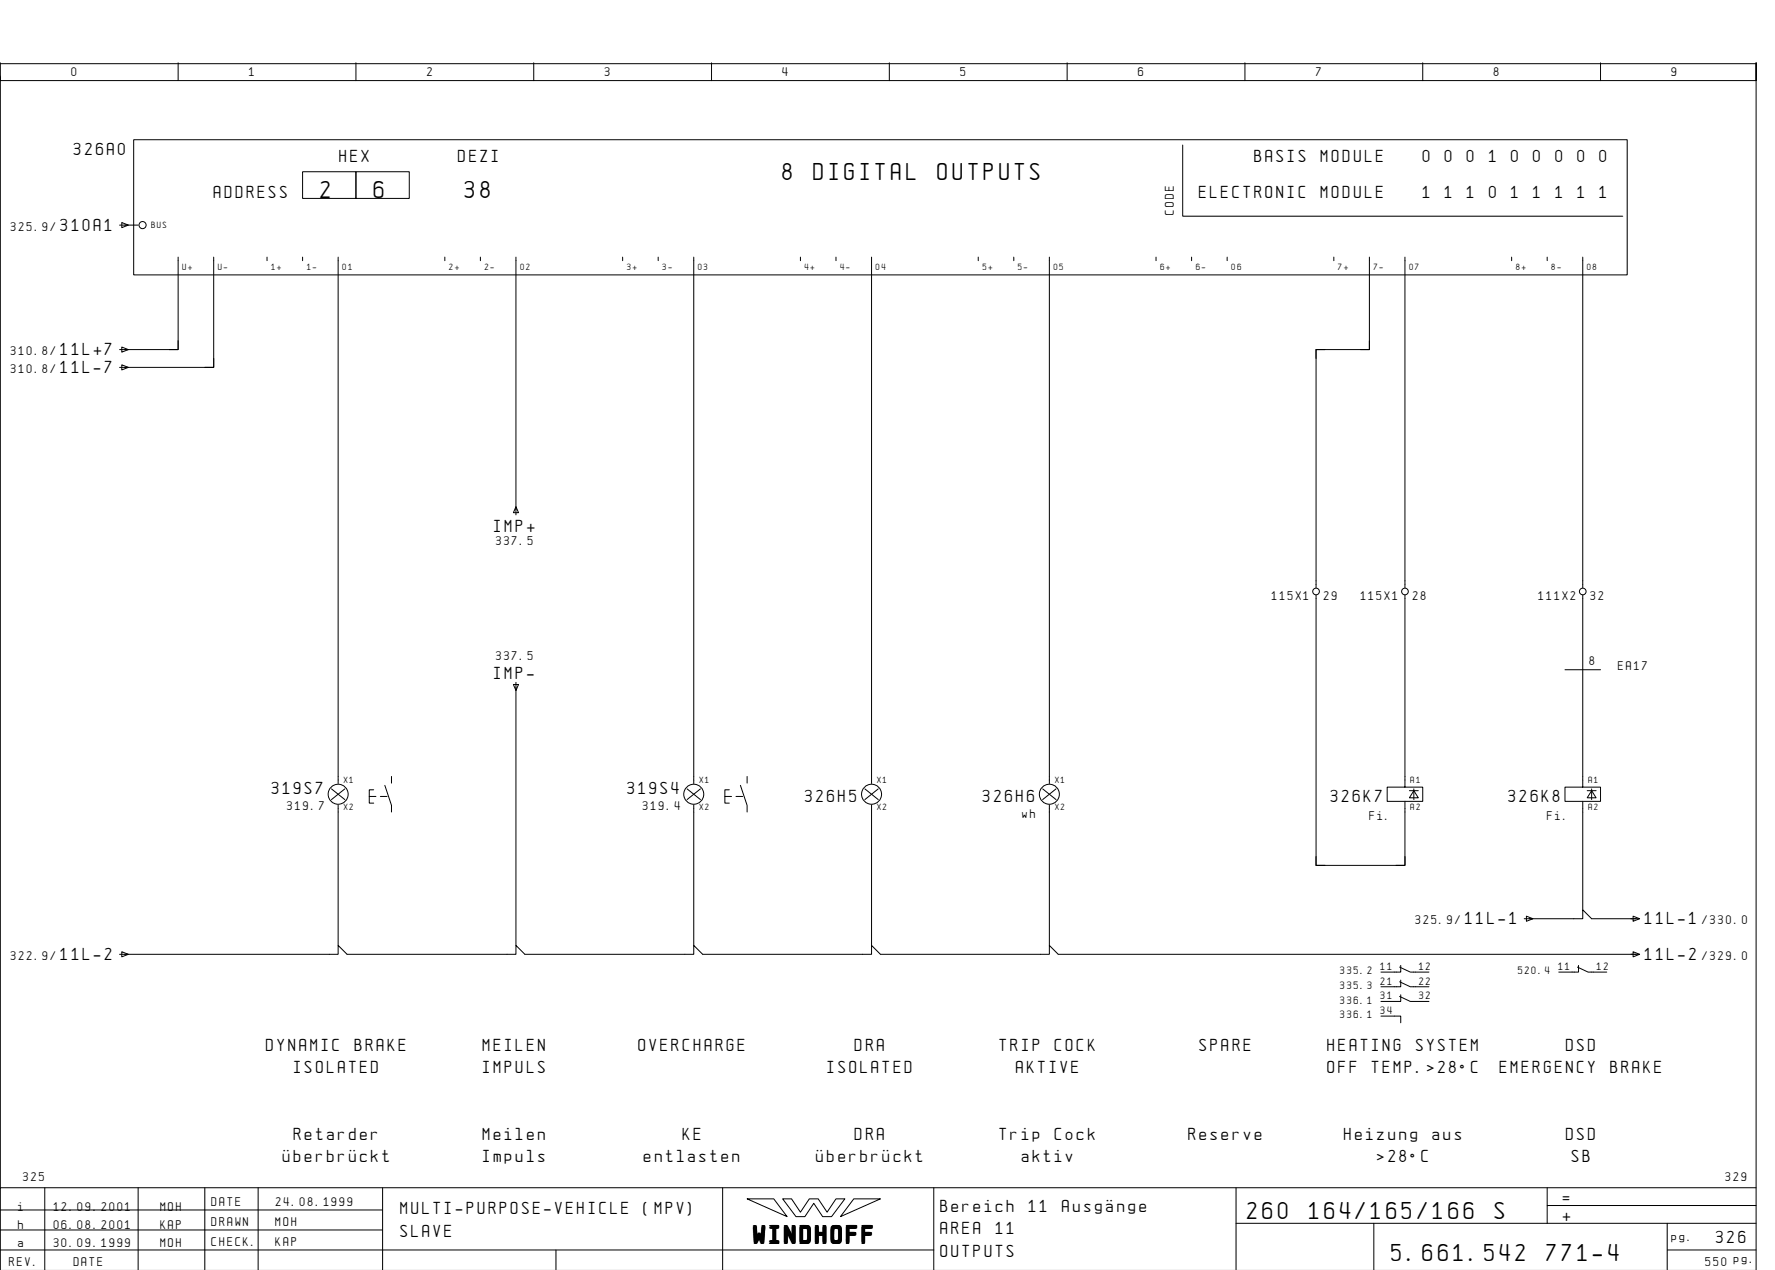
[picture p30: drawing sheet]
<svg xmlns="http://www.w3.org/2000/svg" width="399mm" height="286mm" viewBox="0 0 399 286" stroke-linecap="round" stroke-linejoin="round" font-family="sans-serif">
<defs><g id="words">
<g font-size="4.4">
<text x="176.1" y="40.4">8</text>
<text x="183" y="40.4">DIGITAL</text>
<text x="210.9" y="40.4">OUTPUTS</text>
<text x="72.1" y="44.4">2</text>
<text x="84.1" y="44.4">6</text>
<text x="104.6" y="44.4">38</text>
<text x="280.6" y="274.1">260</text>
<text x="294.5" y="274.1">164/165/166</text>
<text x="336.3" y="274.1">S</text>
<text x="169.5" y="279.3">WINDHOFF</text>
<text x="313.1" y="283.6">5.661.542</text>
<text x="347.9" y="283.6">771-4</text>
</g>
<g font-size="3.1">
<text x="16.6" y="34.9">326A0</text>
<text x="76.3" y="36.4">HEX</text>
<text x="103.1" y="36.4">DEZI</text>
<text x="282.2" y="36.4">BASIS</text>
<text x="297.2" y="36.4">MODULE</text>
<text x="320.1" y="36.4">0</text>
<text x="325.1" y="36.4">0</text>
<text x="330" y="36.4">0</text>
<text x="335" y="36.4">1</text>
<text x="340" y="36.4">0</text>
<text x="345" y="36.4">0</text>
<text x="349.9" y="36.4">0</text>
<text x="354.9" y="36.4">0</text>
<text x="359.9" y="36.4">0</text>
<text x="48.1" y="44.4">ADDRESS</text>
<text x="269.8" y="44.4">ELECTRONIC</text>
<text x="297.2" y="44.4">MODULE</text>
<text x="320.1" y="44.4">1</text>
<text x="325.1" y="44.4">1</text>
<text x="330" y="44.4">1</text>
<text x="335" y="44.4">0</text>
<text x="340" y="44.4">1</text>
<text x="345" y="44.4">1</text>
<text x="349.9" y="44.4">1</text>
<text x="354.9" y="44.4">1</text>
<text x="359.9" y="44.4">1</text>
<text x="13.6" y="51.9">310A1</text>
<text x="13.6" y="79.9">11L+7</text>
<text x="13.6" y="83.9">11L-7</text>
<text x="111.1" y="119.6">IMP+</text>
<text x="111.1" y="152.6">IMP-</text>
<text x="61.1" y="178.6">319S7</text>
<text x="141.1" y="178.6">319S4</text>
<text x="181.1" y="180.4">326H5</text>
<text x="221.1" y="180.4">326H6</text>
<text x="299.4" y="180.4">326K7</text>
<text x="339.4" y="180.4">326K8</text>
<text x="329.6" y="207.9">11L-1</text>
<text x="370.1" y="207.9">11L-1</text>
<text x="13.6" y="215.9">11L-2</text>
<text x="370.1" y="215.9">11L-2</text>
<text x="59.9" y="236.4">DYNAMIC</text>
<text x="79.8" y="236.4">BRAKE</text>
<text x="108.6" y="236.4">MEILEN</text>
<text x="143.6" y="236.4">OVERCHARGE</text>
<text x="192.3" y="236.4">DRA</text>
<text x="224.9" y="236.4">TRIP</text>
<text x="237.3" y="236.4">COCK</text>
<text x="269.9" y="236.4">SPARE</text>
<text x="298.7" y="236.4">HEATING</text>
<text x="318.6" y="236.4">SYSTEM</text>
<text x="352.3" y="236.4">DSD</text>
<text x="66.1" y="241.4">ISOLATED</text>
<text x="108.6" y="241.4">IMPULS</text>
<text x="186.1" y="241.4">ISOLATED</text>
<text x="228.6" y="241.4">AKTIVE</text>
<text x="298.7" y="241.4">OFF</text>
<text x="308.6" y="241.4">TEMP.&gt;28¯C</text>
<text x="337.4" y="241.4">EMERGENCY</text>
<text x="362.3" y="241.4">BRAKE</text>
<text x="66.1" y="256.4">Retarder</text>
<text x="108.6" y="256.4">Meilen</text>
<text x="153.6" y="256.4">KE</text>
<text x="192.3" y="256.4">DRA</text>
<text x="224.9" y="256.4">Trip</text>
<text x="237.3" y="256.4">Cock</text>
<text x="267.4" y="256.4">Reserve</text>
<text x="302.4" y="256.4">Heizung</text>
<text x="322.3" y="256.4">aus</text>
<text x="352.3" y="256.4">DSD</text>
<text x="63.6" y="261.4">ÅberbrÅckt</text>
<text x="108.6" y="261.4">Impuls</text>
<text x="144.9" y="261.4">entlasten</text>
<text x="183.6" y="261.4">ÅberbrÅckt</text>
<text x="229.9" y="261.4">aktiv</text>
<text x="309.9" y="261.4">&gt;28¯C</text>
<text x="353.6" y="261.4">SB</text>
<text x="90.1" y="273.1">MULTI-PURPOSE-VEHICLE</text>
<text x="144.8" y="273.1">(MPV)</text>
<text x="211.6" y="272.6">Bereich</text>
<text x="231.5" y="272.6">11</text>
<text x="238.9" y="272.6">AusgÑnge</text>
<text x="351.6" y="270.6">=</text>
<text x="351.6" y="274.6">+</text>
<text x="90.1" y="278.1">SLAVE</text>
<text x="211.6" y="277.6">AREA</text>
<text x="224" y="277.6">11</text>
<text x="386.1" y="279.6">326</text>
<text x="211.6" y="282.6">OUTPUTS</text>
</g>
<g font-size="2.3">
<text x="16.1" y="17.1">0</text>
<text x="56.1" y="17.1">1</text>
<text x="96.1" y="17.1">2</text>
<text x="136.1" y="17.1">3</text>
<text x="176.1" y="17.1">4</text>
<text x="216.1" y="17.1">5</text>
<text x="256.1" y="17.1">6</text>
<text x="296.1" y="17.1">7</text>
<text x="336.1" y="17.1">8</text>
<text x="376.1" y="17.1">9</text>
<text x="2.4" y="51.9">325.9/</text>
<text x="264.1" y="48.4" transform="rotate(-90 264.1 48.4)">CODE</text>
<text x="2.4" y="79.9">310.8/</text>
<text x="2.4" y="83.9">310.8/</text>
<text x="111.6" y="122.6">337.5</text>
<text x="286.1" y="134.9">115X1</text>
<text x="297.8" y="134.9">29</text>
<text x="306.1" y="134.9">115X1</text>
<text x="317.8" y="134.9">28</text>
<text x="346.1" y="134.9">111X2</text>
<text x="357.8" y="134.9">32</text>
<text x="111.6" y="148.5">337.5</text>
<text x="357.6" y="149.6">8</text>
<text x="364.1" y="150.6">EA17</text>
<text x="64.6" y="182.1">319.7</text>
<text x="144.6" y="182.1">319.4</text>
<text x="230" y="183.9">wh</text>
<text x="308.1" y="184.4">Fi.</text>
<text x="348.1" y="184.4">Fi.</text>
<text x="318.4" y="207.9">325.9/</text>
<text x="383" y="207.9">/330.0</text>
<text x="2.4" y="215.9">322.9/</text>
<text x="383" y="215.9">/329.0</text>
<text x="5.2" y="265.6">325</text>
<text x="388.2" y="265.6">329</text>
<text x="4.1" y="272.4">i</text>
<text x="12.1" y="272.4">12.09.2001</text>
<text x="36.1" y="272.4">MOH</text>
<text x="47.6" y="271.1">DATE</text>
<text x="47.6" y="275.6">DRAWN</text>
<text x="62" y="275.6">MOH</text>
<text x="62.1" y="271.1">24.08.1999</text>
<text x="4.1" y="276.4">h</text>
<text x="4.1" y="280.4">a</text>
<text x="12.1" y="276.4">06.08.2001</text>
<text x="12.1" y="280.4">30.09.1999</text>
<text x="36.1" y="276.4">KAP</text>
<text x="36.1" y="280.4">MOH</text>
<text x="47.6" y="280.1">CHECK.</text>
<text x="62" y="280.1">KAP</text>
<text x="376.1" y="279.1">pg.</text>
<text x="2.1" y="284.6">REV.</text>
<text x="16.6" y="284.6">DATE</text>
<text x="383.7" y="284.6">550 pg.</text>
</g>
<g font-size="1.9">
<text x="301.5" y="219.1">335.2</text>
<text x="310.6" y="218.1">11</text>
<text x="310.6" y="221.4">21</text>
<text x="319.3" y="218.1">12</text>
<text x="319.3" y="221.4">22</text>
<text x="341.5" y="219.1">520.4</text>
<text x="350.6" y="218.1">11</text>
<text x="359.3" y="218.1">12</text>
<text x="301.5" y="222.5">335.3</text>
<text x="301.5" y="225.8">336.1</text>
<text x="310.6" y="224.7">31</text>
<text x="319.3" y="224.7">32</text>
<text x="301.5" y="229">336.1</text>
<text x="310.6" y="228">34</text>
</g>
<g font-size="1.6">
<text x="34.1" y="51.3">BUS</text>
<text x="41.1" y="60.8">U+</text>
<text x="49.1" y="60.8">U-</text>
<text x="61.1" y="60.8">1+</text>
<text x="69.1" y="60.8">1-</text>
<text x="77.1" y="60.8">01</text>
<text x="101.1" y="60.8">2+</text>
<text x="109.1" y="60.8">2-</text>
<text x="117.1" y="60.8">02</text>
<text x="141.1" y="60.8">3+</text>
<text x="149.1" y="60.8">3-</text>
<text x="157.1" y="60.8">03</text>
<text x="181.1" y="60.8">4+</text>
<text x="189.1" y="60.8">4-</text>
<text x="197.1" y="60.8">04</text>
<text x="221.1" y="60.8">5+</text>
<text x="229.1" y="60.8">5-</text>
<text x="237.1" y="60.8">05</text>
<text x="261.1" y="60.8">6+</text>
<text x="269.1" y="60.8">6-</text>
<text x="277.1" y="60.8">06</text>
<text x="301.1" y="60.8">7+</text>
<text x="309.1" y="60.8">7-</text>
<text x="317.1" y="60.8">07</text>
<text x="341.1" y="60.8">8+</text>
<text x="349.1" y="60.8">8-</text>
<text x="357.1" y="60.8">08</text>
<text x="77.4" y="176.1">X1</text>
<text x="157.4" y="176.1">X1</text>
<text x="197.4" y="176.1">X1</text>
<text x="237.4" y="176.1">X1</text>
<text x="317.4" y="176.1">A1</text>
<text x="357.4" y="176.1">A1</text>
<text x="77.4" y="182.1">X2</text>
<text x="157.4" y="182.1">X2</text>
<text x="197.4" y="182.1">X2</text>
<text x="237.4" y="182.1">X2</text>
<text x="317.4" y="182.1">A2</text>
<text x="357.4" y="182.1">A2</text>
</g>
</g></defs>
<g fill="none" stroke="#000" stroke-width=".22">
<path d="M.1 14.1v4h395v-4v271.6M.1 17.1v250M.1 14.3h395M40.1 14.1v4M80.1 14.1v4M120.1 14.1v4M160.1 14.1v4M200.1 14.1v4M240.1 14.1v4M280.1 14.1v4M320.1 14.1v4M360.1 14.1v4"/>
<path d="M30.1 31.4h336v30.4h-336zM68.1 38.6h12v6h-12zM80.1 38.6h12v6h-12zM266.1 32.6v16h99M26.9 50.6h4.2M27.4 50l1.5 .6-1.5 .6zM40.1 57.8v20.8h-12M48.1 57.8v24.8h-20M60.1 57.8v.8M68.1 57.8v.8M76.1 57.8v118.4M100.1 57.8v.8"/>
<path d="M108.1 57.8v.8M116.1 57.8v58M140.1 57.8v.8M148.1 57.8v.8M156.1 57.8v118.4M180.1 57.8v.8M188.1 57.8v.8M196.1 57.8v118.4M220.1 57.8v.8M228.1 57.8v.8M236.1 57.8v118.4M260.1 57.8v.8"/>
<path d="M268.1 57.8v.8M276.1 57.8v.8M300.1 57.8v.8M308.1 57.8v20.8h-12v53.6M316.1 57.8v74.4M340.1 57.8v.8M348.1 57.8v.8M356.1 57.8v74.4M26.9 78.6h1.9M27.4 78l1.5 .6-1.5 .6zM40.1 76.6v2h-2M298.1 78.6h-2v2"/>
<path d="M308.1 76.6v2h-2M26.9 82.6h1.9M27.4 82l1.5 .6-1.5 .6zM48.1 80.6v2h-2M116.1 113.9l.6 1.4h-1.2zM296.1 133.8v60.8h20v-14.4M316.1 133.8v43.2h-4v3.2h8v-3.2h-4M356.1 133.8v43.2h-4v3.2h8v-3.2h-4M115.5 153.9h1.2l-.6 1.4zM116.1 153.5v59.1M352.1 150.6h8M74.6 177.4l3 2.4"/>
<path d="M77.6 177.4l-3 2.4M83.1 179.1h1.5M84.1 177.6h-1v3h1M85.6 179.1h1.5M86.6 176.6l1.5 4.5v1.5M88.1 174.6v1.5M154.6 177.4l3 2.4M157.6 177.4l-3 2.4M163.1 179.1h1.5M164.1 177.6h-1v3h1M165.6 179.1h1.5M166.6 176.6l1.5 4.5v1.5"/>
<path d="M168.1 174.6v1.5M194.6 177.4l3 2.4M197.6 177.4l-3 2.4M234.6 177.4l3 2.4M237.6 177.4l-3 2.4M317.1 177.8h2M318.1 177.8l1 1.6h-2zM318.1 177.4v2.4M357.1 177.8h2M358.1 177.8l1 1.6h-2zM358.1 177.4v2.4M76.1 181v31.6"/>
<path d="M156.1 181v31.6M196.1 181v31.6M236.1 181v31.6M296.1 192.6v2h2M316.1 192.6v2h-2M356.1 180.2v24.4M26.9 214.6h49.2v-2l2 2h38v-2l2 2h38v-2l2 2h38v-2l2 2h38v-2l2 2h130.7M27.4 214l1.5 .6-1.5 .6zM314.9 217.5l2.4 1.1h4.2M315.1 217.1v1.5h-4.4M342.9 206.6h13.2v-2l2 2h10.7M343.4 206l1.5 .6-1.5 .6z"/>
<path d="M354.9 217.5l2.4 1.1h4.2M355.1 217.1v1.5h-4.4M367.4 206l1.5 .6-1.5 .6zM367.4 214l1.5 .6-1.5 .6zM310.7 228.5h4.4v1.5M310.7 225.2h3.5M314.9 220.8l2.4 1.1h4.2M314.9 224.1l2.4 1.1h.7M315.1 220.4v1.5h-4.4M315.1 223.7v1.5h-.9M318 225.2h3.5M10.1 267.1v18.5"/>
<path d="M31.1 267.1v18.5M46.1 267.1v18.6M58.1 267.1v18.6M86.1 272.1h-86M86.1 276.6h-86M86.1 267.1v18.6M162.6 267.1v18.6M168.1 269.6h6l3 4zM176.1 269.6h2l2 3 2-3h2l2 3 2-3h2l-3 4h-2l-2-3-2 3h-2zM192.1 269.6h6l-9 4zM210.1 267.1v18.6M278.1 275.1h117"/>
<path d="M278.1 267.1v18.6M309.1 275.1v10.6M348.1 271.1h47M348.1 267.1v8M375.1 275.1v10.6M395.1 267.1h-395v18.6M125.1 281.1v4.6M210.1 281.1h-210M375.1 281.1h20"/>
<circle cx="32.1" cy="50.6" r=".8"/>
<circle cx="296.1" cy="133" r=".75"/>
<circle cx="316.1" cy="133" r=".75"/>
<circle cx="356.1" cy="133" r=".75"/>
<circle cx="76.1" cy="178.6" r="2.25"/>
<circle cx="156.1" cy="178.6" r="2.25"/>
<circle cx="196.1" cy="178.6" r="2.25"/>
<circle cx="236.1" cy="178.6" r="2.25"/>
</g>
<use href="#words"/>
</svg>
